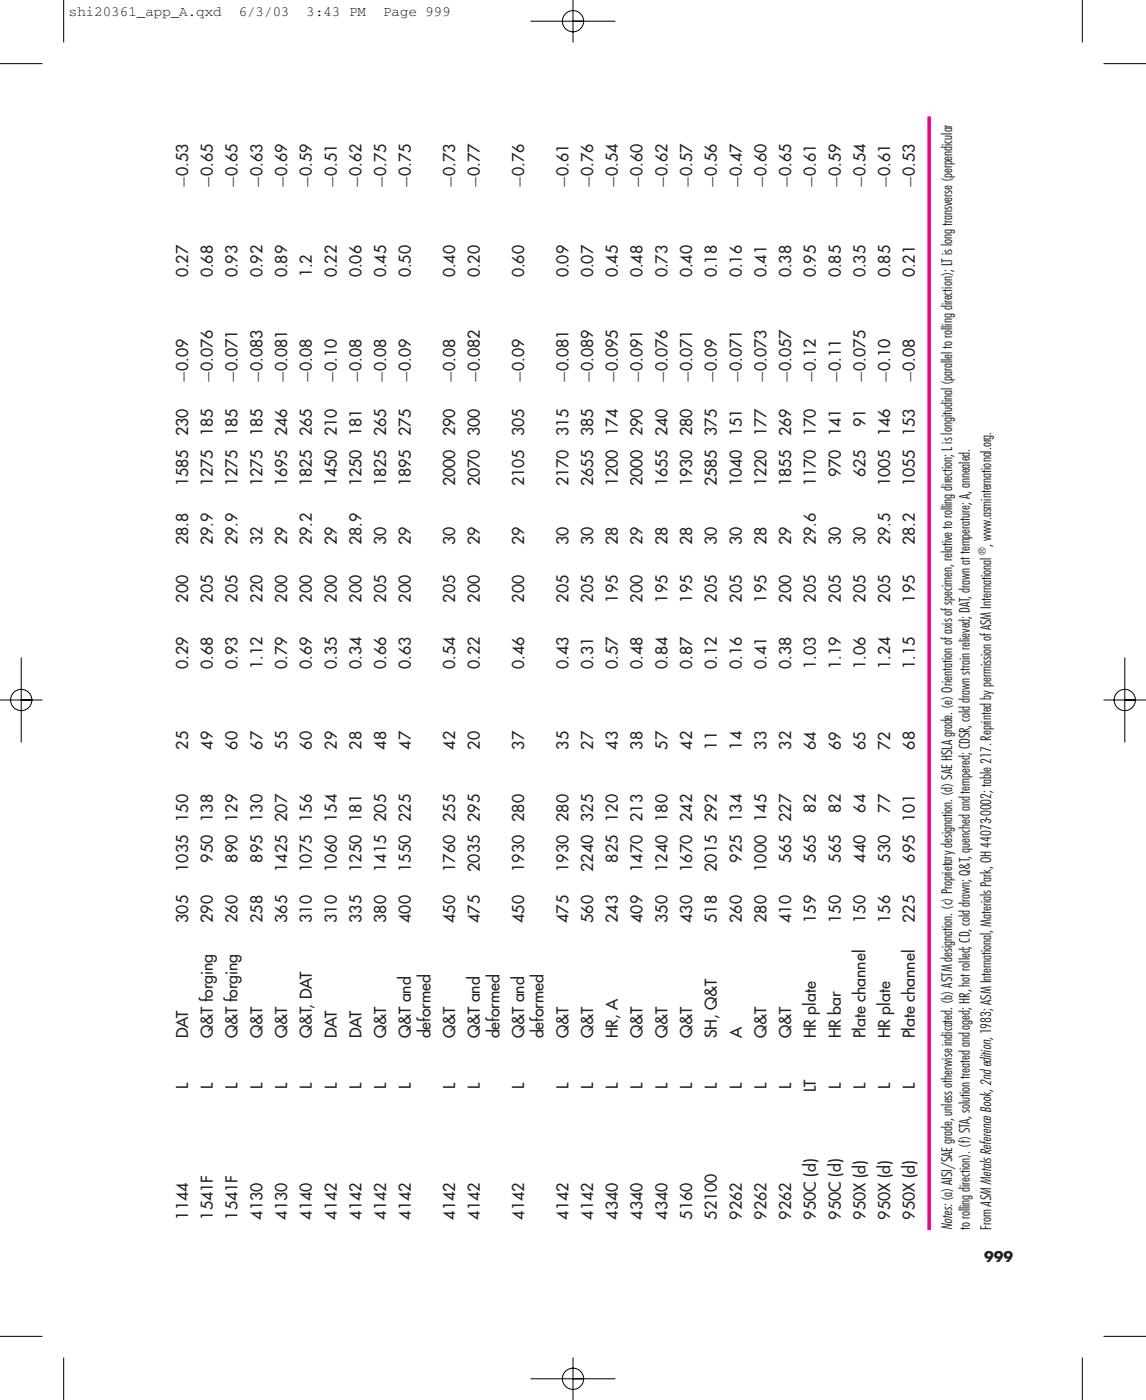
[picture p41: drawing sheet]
<svg xmlns="http://www.w3.org/2000/svg" width="229mm" height="279mm" viewBox="0 0 229 279" stroke-linecap="round" stroke-linejoin="round" font-family="sans-serif">
<defs><g id="words">
<g font-size="3.2" fill="#231f20">
<text x="37.5" y="37.6" transform="rotate(-90 37.5 37.6)">−0.53</text>
<text x="42.5" y="37.6" transform="rotate(-90 42.5 37.6)">−0.65</text>
<text x="47.4" y="37.6" transform="rotate(-90 47.4 37.6)">−0.65</text>
<text x="52.3" y="37.6" transform="rotate(-90 52.3 37.6)">−0.63</text>
<text x="57.3" y="37.6" transform="rotate(-90 57.3 37.6)">−0.69</text>
<text x="62.2" y="37.6" transform="rotate(-90 62.2 37.6)">−0.59</text>
<text x="67.2" y="37.6" transform="rotate(-90 67.2 37.6)">−0.51</text>
<text x="72.1" y="37.6" transform="rotate(-90 72.1 37.6)">−0.62</text>
<text x="77" y="37.6" transform="rotate(-90 77 37.6)">−0.75</text>
<text x="82" y="37.6" transform="rotate(-90 82 37.6)">−0.75</text>
<text x="90.8" y="37.6" transform="rotate(-90 90.8 37.6)">−0.73</text>
<text x="95.7" y="37.6" transform="rotate(-90 95.7 37.6)">−0.77</text>
<text x="104.6" y="37.6" transform="rotate(-90 104.6 37.6)">−0.76</text>
<text x="113.4" y="37.6" transform="rotate(-90 113.4 37.6)">−0.61</text>
<text x="118.3" y="37.6" transform="rotate(-90 118.3 37.6)">−0.76</text>
<text x="123.3" y="37.6" transform="rotate(-90 123.3 37.6)">−0.54</text>
<text x="128.2" y="37.6" transform="rotate(-90 128.2 37.6)">−0.60</text>
<text x="133.1" y="37.6" transform="rotate(-90 133.1 37.6)">−0.62</text>
<text x="138.1" y="37.6" transform="rotate(-90 138.1 37.6)">−0.57</text>
<text x="143" y="37.6" transform="rotate(-90 143 37.6)">−0.56</text>
<text x="148" y="37.6" transform="rotate(-90 148 37.6)">−0.47</text>
<text x="152.9" y="37.6" transform="rotate(-90 152.9 37.6)">−0.60</text>
<text x="157.8" y="37.6" transform="rotate(-90 157.8 37.6)">−0.65</text>
<text x="162.8" y="37.6" transform="rotate(-90 162.8 37.6)">−0.61</text>
<text x="167.7" y="37.6" transform="rotate(-90 167.7 37.6)">−0.59</text>
<text x="172.6" y="37.6" transform="rotate(-90 172.6 37.6)">−0.54</text>
<text x="177.6" y="37.6" transform="rotate(-90 177.6 37.6)">−0.61</text>
<text x="182.5" y="37.6" transform="rotate(-90 182.5 37.6)">−0.53</text>
<text x="37.5" y="55.4" transform="rotate(-90 37.5 55.4)">0.27</text>
<text x="42.5" y="55.4" transform="rotate(-90 42.5 55.4)">0.68</text>
<text x="47.4" y="55.4" transform="rotate(-90 47.4 55.4)">0.93</text>
<text x="52.3" y="55.4" transform="rotate(-90 52.3 55.4)">0.92</text>
<text x="57.3" y="55.4" transform="rotate(-90 57.3 55.4)">0.89</text>
<text x="62.2" y="55.4" transform="rotate(-90 62.2 55.4)">1.2</text>
<text x="67.2" y="55.4" transform="rotate(-90 67.2 55.4)">0.22</text>
<text x="72.1" y="55.4" transform="rotate(-90 72.1 55.4)">0.06</text>
<text x="77" y="55.4" transform="rotate(-90 77 55.4)">0.45</text>
<text x="82" y="55.4" transform="rotate(-90 82 55.4)">0.50</text>
<text x="90.8" y="55.4" transform="rotate(-90 90.8 55.4)">0.40</text>
<text x="95.7" y="55.4" transform="rotate(-90 95.7 55.4)">0.20</text>
<text x="104.6" y="55.4" transform="rotate(-90 104.6 55.4)">0.60</text>
<text x="113.4" y="55.4" transform="rotate(-90 113.4 55.4)">0.09</text>
<text x="118.3" y="55.4" transform="rotate(-90 118.3 55.4)">0.07</text>
<text x="123.3" y="55.4" transform="rotate(-90 123.3 55.4)">0.45</text>
<text x="128.2" y="55.4" transform="rotate(-90 128.2 55.4)">0.48</text>
<text x="133.1" y="55.4" transform="rotate(-90 133.1 55.4)">0.73</text>
<text x="138.1" y="55.4" transform="rotate(-90 138.1 55.4)">0.40</text>
<text x="143" y="55.4" transform="rotate(-90 143 55.4)">0.18</text>
<text x="148" y="55.4" transform="rotate(-90 148 55.4)">0.16</text>
<text x="152.9" y="55.4" transform="rotate(-90 152.9 55.4)">0.41</text>
<text x="157.8" y="55.4" transform="rotate(-90 157.8 55.4)">0.38</text>
<text x="162.8" y="55.4" transform="rotate(-90 162.8 55.4)">0.95</text>
<text x="167.7" y="55.4" transform="rotate(-90 167.7 55.4)">0.85</text>
<text x="172.6" y="55.4" transform="rotate(-90 172.6 55.4)">0.35</text>
<text x="177.6" y="55.4" transform="rotate(-90 177.6 55.4)">0.85</text>
<text x="182.5" y="55.4" transform="rotate(-90 182.5 55.4)">0.21</text>
<text x="37.5" y="76.5" transform="rotate(-90 37.5 76.5)">−0.09</text>
<text x="42.5" y="76.5" transform="rotate(-90 42.5 76.5)">−0.076</text>
<text x="47.4" y="76.5" transform="rotate(-90 47.4 76.5)">−0.071</text>
<text x="52.3" y="76.5" transform="rotate(-90 52.3 76.5)">−0.083</text>
<text x="57.3" y="76.5" transform="rotate(-90 57.3 76.5)">−0.081</text>
<text x="62.2" y="76.5" transform="rotate(-90 62.2 76.5)">−0.08</text>
<text x="67.2" y="76.5" transform="rotate(-90 67.2 76.5)">−0.10</text>
<text x="72.1" y="76.5" transform="rotate(-90 72.1 76.5)">−0.08</text>
<text x="77" y="76.5" transform="rotate(-90 77 76.5)">−0.08</text>
<text x="82" y="76.5" transform="rotate(-90 82 76.5)">−0.09</text>
<text x="90.8" y="76.5" transform="rotate(-90 90.8 76.5)">−0.08</text>
<text x="95.7" y="76.5" transform="rotate(-90 95.7 76.5)">−0.082</text>
<text x="104.6" y="76.5" transform="rotate(-90 104.6 76.5)">−0.09</text>
<text x="113.4" y="76.5" transform="rotate(-90 113.4 76.5)">−0.081</text>
<text x="118.3" y="76.5" transform="rotate(-90 118.3 76.5)">−0.089</text>
<text x="123.3" y="76.5" transform="rotate(-90 123.3 76.5)">−0.095</text>
<text x="128.2" y="76.5" transform="rotate(-90 128.2 76.5)">−0.091</text>
<text x="133.1" y="76.5" transform="rotate(-90 133.1 76.5)">−0.076</text>
<text x="138.1" y="76.5" transform="rotate(-90 138.1 76.5)">−0.071</text>
<text x="143" y="76.5" transform="rotate(-90 143 76.5)">−0.09</text>
<text x="148" y="76.5" transform="rotate(-90 148 76.5)">−0.071</text>
<text x="152.9" y="76.5" transform="rotate(-90 152.9 76.5)">−0.073</text>
<text x="157.8" y="76.5" transform="rotate(-90 157.8 76.5)">−0.057</text>
<text x="162.8" y="76.5" transform="rotate(-90 162.8 76.5)">−0.12</text>
<text x="167.7" y="76.5" transform="rotate(-90 167.7 76.5)">−0.11</text>
<text x="172.6" y="76.5" transform="rotate(-90 172.6 76.5)">−0.075</text>
<text x="177.6" y="76.5" transform="rotate(-90 177.6 76.5)">−0.10</text>
<text x="182.5" y="76.5" transform="rotate(-90 182.5 76.5)">−0.08</text>
<text x="37.5" y="87.1" transform="rotate(-90 37.5 87.1)">230</text>
<text x="42.5" y="87.1" transform="rotate(-90 42.5 87.1)">185</text>
<text x="47.4" y="87.1" transform="rotate(-90 47.4 87.1)">185</text>
<text x="52.3" y="87.1" transform="rotate(-90 52.3 87.1)">185</text>
<text x="57.3" y="87.1" transform="rotate(-90 57.3 87.1)">246</text>
<text x="62.2" y="87.1" transform="rotate(-90 62.2 87.1)">265</text>
<text x="67.2" y="87.1" transform="rotate(-90 67.2 87.1)">210</text>
<text x="72.1" y="87.1" transform="rotate(-90 72.1 87.1)">181</text>
<text x="77" y="87.1" transform="rotate(-90 77 87.1)">265</text>
<text x="82" y="87.1" transform="rotate(-90 82 87.1)">275</text>
<text x="90.8" y="87.1" transform="rotate(-90 90.8 87.1)">290</text>
<text x="95.7" y="87.1" transform="rotate(-90 95.7 87.1)">300</text>
<text x="104.6" y="87.1" transform="rotate(-90 104.6 87.1)">305</text>
<text x="113.4" y="87.1" transform="rotate(-90 113.4 87.1)">315</text>
<text x="118.3" y="87.1" transform="rotate(-90 118.3 87.1)">385</text>
<text x="123.3" y="87.1" transform="rotate(-90 123.3 87.1)">174</text>
<text x="128.2" y="87.1" transform="rotate(-90 128.2 87.1)">290</text>
<text x="133.1" y="87.1" transform="rotate(-90 133.1 87.1)">240</text>
<text x="138.1" y="87.1" transform="rotate(-90 138.1 87.1)">280</text>
<text x="143" y="87.1" transform="rotate(-90 143 87.1)">375</text>
<text x="148" y="87.1" transform="rotate(-90 148 87.1)">151</text>
<text x="152.9" y="87.1" transform="rotate(-90 152.9 87.1)">177</text>
<text x="157.8" y="87.1" transform="rotate(-90 157.8 87.1)">269</text>
<text x="162.8" y="87.1" transform="rotate(-90 162.8 87.1)">170</text>
<text x="167.7" y="87.1" transform="rotate(-90 167.7 87.1)">141</text>
<text x="172.6" y="85.2" transform="rotate(-90 172.6 85.2)">91</text>
<text x="177.6" y="87.1" transform="rotate(-90 177.6 87.1)">146</text>
<text x="182.5" y="87.1" transform="rotate(-90 182.5 87.1)">153</text>
<text x="167.7" y="95.2" transform="rotate(-90 167.7 95.2)">970</text>
<text x="172.6" y="95.2" transform="rotate(-90 172.6 95.2)">625</text>
<text x="37.5" y="97" transform="rotate(-90 37.5 97)">1585</text>
<text x="42.5" y="97" transform="rotate(-90 42.5 97)">1275</text>
<text x="47.4" y="97" transform="rotate(-90 47.4 97)">1275</text>
<text x="52.3" y="97" transform="rotate(-90 52.3 97)">1275</text>
<text x="57.3" y="97" transform="rotate(-90 57.3 97)">1695</text>
<text x="62.2" y="97" transform="rotate(-90 62.2 97)">1825</text>
<text x="67.2" y="97" transform="rotate(-90 67.2 97)">1450</text>
<text x="72.1" y="97" transform="rotate(-90 72.1 97)">1250</text>
<text x="77" y="97" transform="rotate(-90 77 97)">1825</text>
<text x="82" y="97" transform="rotate(-90 82 97)">1895</text>
<text x="90.8" y="97" transform="rotate(-90 90.8 97)">2000</text>
<text x="95.7" y="97" transform="rotate(-90 95.7 97)">2070</text>
<text x="104.6" y="97" transform="rotate(-90 104.6 97)">2105</text>
<text x="113.4" y="97" transform="rotate(-90 113.4 97)">2170</text>
<text x="118.3" y="97" transform="rotate(-90 118.3 97)">2655</text>
<text x="123.3" y="97" transform="rotate(-90 123.3 97)">1200</text>
<text x="128.2" y="97" transform="rotate(-90 128.2 97)">2000</text>
<text x="133.1" y="97" transform="rotate(-90 133.1 97)">1655</text>
<text x="138.1" y="97" transform="rotate(-90 138.1 97)">1930</text>
<text x="143" y="97.1" transform="rotate(-90 143 97.1)">2585</text>
<text x="148" y="97.1" transform="rotate(-90 148 97.1)">1040</text>
<text x="152.9" y="97.1" transform="rotate(-90 152.9 97.1)">1220</text>
<text x="157.8" y="97.1" transform="rotate(-90 157.8 97.1)">1855</text>
<text x="162.8" y="97.1" transform="rotate(-90 162.8 97.1)">1170</text>
<text x="177.6" y="97.1" transform="rotate(-90 177.6 97.1)">1005</text>
<text x="182.5" y="97.1" transform="rotate(-90 182.5 97.1)">1055</text>
<text x="37.5" y="108.8" transform="rotate(-90 37.5 108.8)">28.8</text>
<text x="42.5" y="108.8" transform="rotate(-90 42.5 108.8)">29.9</text>
<text x="47.4" y="108.8" transform="rotate(-90 47.4 108.8)">29.9</text>
<text x="52.3" y="108.8" transform="rotate(-90 52.3 108.8)">32</text>
<text x="57.3" y="108.8" transform="rotate(-90 57.3 108.8)">29</text>
<text x="62.2" y="108.8" transform="rotate(-90 62.2 108.8)">29.2</text>
<text x="67.2" y="108.8" transform="rotate(-90 67.2 108.8)">29</text>
<text x="72.1" y="108.8" transform="rotate(-90 72.1 108.8)">28.9</text>
<text x="77" y="108.8" transform="rotate(-90 77 108.8)">30</text>
<text x="82" y="108.8" transform="rotate(-90 82 108.8)">29</text>
<text x="90.8" y="108.8" transform="rotate(-90 90.8 108.8)">30</text>
<text x="95.7" y="108.8" transform="rotate(-90 95.7 108.8)">29</text>
<text x="104.6" y="108.8" transform="rotate(-90 104.6 108.8)">29</text>
<text x="113.4" y="108.8" transform="rotate(-90 113.4 108.8)">30</text>
<text x="118.3" y="108.8" transform="rotate(-90 118.3 108.8)">30</text>
<text x="123.3" y="108.8" transform="rotate(-90 123.3 108.8)">28</text>
<text x="128.2" y="108.8" transform="rotate(-90 128.2 108.8)">29</text>
<text x="133.1" y="108.8" transform="rotate(-90 133.1 108.8)">28</text>
<text x="138.1" y="108.8" transform="rotate(-90 138.1 108.8)">28</text>
<text x="143" y="108.8" transform="rotate(-90 143 108.8)">30</text>
<text x="148" y="108.8" transform="rotate(-90 148 108.8)">30</text>
<text x="152.9" y="108.8" transform="rotate(-90 152.9 108.8)">28</text>
<text x="157.8" y="108.8" transform="rotate(-90 157.8 108.8)">29</text>
<text x="162.8" y="108.8" transform="rotate(-90 162.8 108.8)">29.6</text>
<text x="167.7" y="108.8" transform="rotate(-90 167.7 108.8)">30</text>
<text x="172.6" y="108.8" transform="rotate(-90 172.6 108.8)">30</text>
<text x="177.6" y="108.8" transform="rotate(-90 177.6 108.8)">29.5</text>
<text x="182.5" y="108.8" transform="rotate(-90 182.5 108.8)">28.2</text>
<text x="37.5" y="120.3" transform="rotate(-90 37.5 120.3)">200</text>
<text x="42.5" y="120.3" transform="rotate(-90 42.5 120.3)">205</text>
<text x="47.4" y="120.3" transform="rotate(-90 47.4 120.3)">205</text>
<text x="52.3" y="120.3" transform="rotate(-90 52.3 120.3)">220</text>
<text x="57.3" y="120.3" transform="rotate(-90 57.3 120.3)">200</text>
<text x="62.2" y="120.3" transform="rotate(-90 62.2 120.3)">200</text>
<text x="67.2" y="120.3" transform="rotate(-90 67.2 120.3)">200</text>
<text x="72.1" y="120.3" transform="rotate(-90 72.1 120.3)">200</text>
<text x="77" y="120.3" transform="rotate(-90 77 120.3)">205</text>
<text x="82" y="120.3" transform="rotate(-90 82 120.3)">200</text>
<text x="90.8" y="120.3" transform="rotate(-90 90.8 120.3)">205</text>
<text x="95.7" y="120.3" transform="rotate(-90 95.7 120.3)">200</text>
<text x="104.6" y="120.3" transform="rotate(-90 104.6 120.3)">200</text>
<text x="113.4" y="120.3" transform="rotate(-90 113.4 120.3)">205</text>
<text x="118.3" y="120.3" transform="rotate(-90 118.3 120.3)">205</text>
<text x="123.3" y="120.3" transform="rotate(-90 123.3 120.3)">195</text>
<text x="128.2" y="120.3" transform="rotate(-90 128.2 120.3)">200</text>
<text x="133.1" y="120.3" transform="rotate(-90 133.1 120.3)">195</text>
<text x="138.1" y="120.3" transform="rotate(-90 138.1 120.3)">195</text>
<text x="143" y="120.3" transform="rotate(-90 143 120.3)">205</text>
<text x="148" y="120.3" transform="rotate(-90 148 120.3)">205</text>
<text x="152.9" y="120.3" transform="rotate(-90 152.9 120.3)">195</text>
<text x="157.8" y="120.3" transform="rotate(-90 157.8 120.3)">200</text>
<text x="162.8" y="120.3" transform="rotate(-90 162.8 120.3)">205</text>
<text x="167.7" y="120.3" transform="rotate(-90 167.7 120.3)">205</text>
<text x="172.6" y="120.3" transform="rotate(-90 172.6 120.3)">205</text>
<text x="177.6" y="120.3" transform="rotate(-90 177.6 120.3)">205</text>
<text x="182.5" y="120.3" transform="rotate(-90 182.5 120.3)">195</text>
<text x="37.5" y="133.5" transform="rotate(-90 37.5 133.5)">0.29</text>
<text x="42.5" y="133.5" transform="rotate(-90 42.5 133.5)">0.68</text>
<text x="47.4" y="133.5" transform="rotate(-90 47.4 133.5)">0.93</text>
<text x="52.3" y="133.5" transform="rotate(-90 52.3 133.5)">1.12</text>
<text x="57.3" y="133.5" transform="rotate(-90 57.3 133.5)">0.79</text>
<text x="62.2" y="133.5" transform="rotate(-90 62.2 133.5)">0.69</text>
<text x="67.2" y="133.5" transform="rotate(-90 67.2 133.5)">0.35</text>
<text x="72.1" y="133.5" transform="rotate(-90 72.1 133.5)">0.34</text>
<text x="77" y="133.5" transform="rotate(-90 77 133.5)">0.66</text>
<text x="82" y="133.5" transform="rotate(-90 82 133.5)">0.63</text>
<text x="90.8" y="133.5" transform="rotate(-90 90.8 133.5)">0.54</text>
<text x="95.7" y="133.5" transform="rotate(-90 95.7 133.5)">0.22</text>
<text x="104.6" y="133.5" transform="rotate(-90 104.6 133.5)">0.46</text>
<text x="113.4" y="133.5" transform="rotate(-90 113.4 133.5)">0.43</text>
<text x="118.3" y="133.5" transform="rotate(-90 118.3 133.5)">0.31</text>
<text x="123.3" y="133.5" transform="rotate(-90 123.3 133.5)">0.57</text>
<text x="128.2" y="133.5" transform="rotate(-90 128.2 133.5)">0.48</text>
<text x="133.1" y="133.5" transform="rotate(-90 133.1 133.5)">0.84</text>
<text x="138.1" y="133.5" transform="rotate(-90 138.1 133.5)">0.87</text>
<text x="143" y="133.5" transform="rotate(-90 143 133.5)">0.12</text>
<text x="148" y="133.5" transform="rotate(-90 148 133.5)">0.16</text>
<text x="152.9" y="133.5" transform="rotate(-90 152.9 133.5)">0.41</text>
<text x="157.8" y="133.5" transform="rotate(-90 157.8 133.5)">0.38</text>
<text x="162.8" y="133.5" transform="rotate(-90 162.8 133.5)">1.03</text>
<text x="167.7" y="133.5" transform="rotate(-90 167.7 133.5)">1.19</text>
<text x="172.6" y="133.5" transform="rotate(-90 172.6 133.5)">1.06</text>
<text x="177.6" y="133.5" transform="rotate(-90 177.6 133.5)">1.24</text>
<text x="182.5" y="133.5" transform="rotate(-90 182.5 133.5)">1.15</text>
<text x="37.5" y="149.6" transform="rotate(-90 37.5 149.6)">25</text>
<text x="42.5" y="149.6" transform="rotate(-90 42.5 149.6)">49</text>
<text x="47.4" y="149.6" transform="rotate(-90 47.4 149.6)">60</text>
<text x="52.3" y="149.6" transform="rotate(-90 52.3 149.6)">67</text>
<text x="57.3" y="149.6" transform="rotate(-90 57.3 149.6)">55</text>
<text x="62.2" y="149.6" transform="rotate(-90 62.2 149.6)">60</text>
<text x="67.2" y="149.6" transform="rotate(-90 67.2 149.6)">29</text>
<text x="72.1" y="149.6" transform="rotate(-90 72.1 149.6)">28</text>
<text x="77" y="149.6" transform="rotate(-90 77 149.6)">48</text>
<text x="82" y="149.6" transform="rotate(-90 82 149.6)">47</text>
<text x="90.8" y="149.6" transform="rotate(-90 90.8 149.6)">42</text>
<text x="95.7" y="149.6" transform="rotate(-90 95.7 149.6)">20</text>
<text x="104.6" y="149.6" transform="rotate(-90 104.6 149.6)">37</text>
<text x="113.4" y="149.6" transform="rotate(-90 113.4 149.6)">35</text>
<text x="118.3" y="149.6" transform="rotate(-90 118.3 149.6)">27</text>
<text x="123.3" y="149.6" transform="rotate(-90 123.3 149.6)">43</text>
<text x="128.2" y="149.6" transform="rotate(-90 128.2 149.6)">38</text>
<text x="133.1" y="149.6" transform="rotate(-90 133.1 149.6)">57</text>
<text x="138.1" y="149.6" transform="rotate(-90 138.1 149.6)">42</text>
<text x="143" y="149.6" transform="rotate(-90 143 149.6)">11</text>
<text x="148" y="149.6" transform="rotate(-90 148 149.6)">14</text>
<text x="152.9" y="149.6" transform="rotate(-90 152.9 149.6)">33</text>
<text x="157.8" y="149.6" transform="rotate(-90 157.8 149.6)">32</text>
<text x="162.8" y="149.6" transform="rotate(-90 162.8 149.6)">64</text>
<text x="167.7" y="149.6" transform="rotate(-90 167.7 149.6)">69</text>
<text x="172.6" y="149.6" transform="rotate(-90 172.6 149.6)">65</text>
<text x="177.6" y="149.6" transform="rotate(-90 177.6 149.6)">72</text>
<text x="182.5" y="149.6" transform="rotate(-90 182.5 149.6)">68</text>
<text x="37.5" y="164" transform="rotate(-90 37.5 164)">150</text>
<text x="42.5" y="164" transform="rotate(-90 42.5 164)">138</text>
<text x="47.4" y="164" transform="rotate(-90 47.4 164)">129</text>
<text x="52.3" y="164" transform="rotate(-90 52.3 164)">130</text>
<text x="57.3" y="164" transform="rotate(-90 57.3 164)">207</text>
<text x="62.2" y="164" transform="rotate(-90 62.2 164)">156</text>
<text x="67.2" y="164" transform="rotate(-90 67.2 164)">154</text>
<text x="72.1" y="164" transform="rotate(-90 72.1 164)">181</text>
<text x="77" y="164" transform="rotate(-90 77 164)">205</text>
<text x="82" y="164" transform="rotate(-90 82 164)">225</text>
<text x="90.8" y="164" transform="rotate(-90 90.8 164)">255</text>
<text x="95.7" y="164" transform="rotate(-90 95.7 164)">295</text>
<text x="104.6" y="164" transform="rotate(-90 104.6 164)">280</text>
<text x="113.4" y="164" transform="rotate(-90 113.4 164)">280</text>
<text x="118.3" y="164" transform="rotate(-90 118.3 164)">325</text>
<text x="123.3" y="164" transform="rotate(-90 123.3 164)">120</text>
<text x="128.2" y="164" transform="rotate(-90 128.2 164)">213</text>
<text x="133.1" y="164" transform="rotate(-90 133.1 164)">180</text>
<text x="138.1" y="164" transform="rotate(-90 138.1 164)">242</text>
<text x="143" y="164" transform="rotate(-90 143 164)">292</text>
<text x="148" y="164" transform="rotate(-90 148 164)">134</text>
<text x="152.9" y="164" transform="rotate(-90 152.9 164)">145</text>
<text x="157.8" y="164" transform="rotate(-90 157.8 164)">227</text>
<text x="162.8" y="162.2" transform="rotate(-90 162.8 162.2)">82</text>
<text x="167.7" y="162.2" transform="rotate(-90 167.7 162.2)">82</text>
<text x="172.6" y="162.2" transform="rotate(-90 172.6 162.2)">64</text>
<text x="177.6" y="162.2" transform="rotate(-90 177.6 162.2)">77</text>
<text x="182.5" y="164" transform="rotate(-90 182.5 164)">101</text>
<text x="37.5" y="174" transform="rotate(-90 37.5 174)">1035</text>
<text x="42.5" y="172.1" transform="rotate(-90 42.5 172.1)">950</text>
<text x="47.4" y="172.1" transform="rotate(-90 47.4 172.1)">890</text>
<text x="52.3" y="172.1" transform="rotate(-90 52.3 172.1)">895</text>
<text x="57.3" y="174" transform="rotate(-90 57.3 174)">1425</text>
<text x="62.2" y="174" transform="rotate(-90 62.2 174)">1075</text>
<text x="67.2" y="174" transform="rotate(-90 67.2 174)">1060</text>
<text x="72.1" y="174" transform="rotate(-90 72.1 174)">1250</text>
<text x="77" y="174" transform="rotate(-90 77 174)">1415</text>
<text x="82" y="174" transform="rotate(-90 82 174)">1550</text>
<text x="90.8" y="174" transform="rotate(-90 90.8 174)">1760</text>
<text x="95.7" y="174" transform="rotate(-90 95.7 174)">2035</text>
<text x="104.6" y="174" transform="rotate(-90 104.6 174)">1930</text>
<text x="113.4" y="174" transform="rotate(-90 113.4 174)">1930</text>
<text x="118.3" y="174" transform="rotate(-90 118.3 174)">2240</text>
<text x="123.3" y="172.1" transform="rotate(-90 123.3 172.1)">825</text>
<text x="128.2" y="174" transform="rotate(-90 128.2 174)">1470</text>
<text x="133.1" y="174" transform="rotate(-90 133.1 174)">1240</text>
<text x="138.1" y="174" transform="rotate(-90 138.1 174)">1670</text>
<text x="143" y="174" transform="rotate(-90 143 174)">2015</text>
<text x="148" y="172.2" transform="rotate(-90 148 172.2)">925</text>
<text x="152.9" y="174" transform="rotate(-90 152.9 174)">1000</text>
<text x="157.8" y="172.2" transform="rotate(-90 157.8 172.2)">565</text>
<text x="162.8" y="172.2" transform="rotate(-90 162.8 172.2)">565</text>
<text x="167.7" y="172.2" transform="rotate(-90 167.7 172.2)">565</text>
<text x="172.6" y="172.2" transform="rotate(-90 172.6 172.2)">440</text>
<text x="177.6" y="172.2" transform="rotate(-90 177.6 172.2)">530</text>
<text x="182.5" y="172.1" transform="rotate(-90 182.5 172.1)">695</text>
<text x="37.5" y="184.2" transform="rotate(-90 37.5 184.2)">305</text>
<text x="42.5" y="184.2" transform="rotate(-90 42.5 184.2)">290</text>
<text x="47.4" y="184.2" transform="rotate(-90 47.4 184.2)">260</text>
<text x="52.3" y="184.2" transform="rotate(-90 52.3 184.2)">258</text>
<text x="57.3" y="184.2" transform="rotate(-90 57.3 184.2)">365</text>
<text x="62.2" y="184.2" transform="rotate(-90 62.2 184.2)">310</text>
<text x="67.2" y="184.2" transform="rotate(-90 67.2 184.2)">310</text>
<text x="72.1" y="184.2" transform="rotate(-90 72.1 184.2)">335</text>
<text x="77" y="184.2" transform="rotate(-90 77 184.2)">380</text>
<text x="82" y="184.2" transform="rotate(-90 82 184.2)">400</text>
<text x="90.8" y="184.2" transform="rotate(-90 90.8 184.2)">450</text>
<text x="95.7" y="184.2" transform="rotate(-90 95.7 184.2)">475</text>
<text x="104.6" y="184.2" transform="rotate(-90 104.6 184.2)">450</text>
<text x="113.4" y="184.2" transform="rotate(-90 113.4 184.2)">475</text>
<text x="118.3" y="184.2" transform="rotate(-90 118.3 184.2)">560</text>
<text x="123.3" y="184.2" transform="rotate(-90 123.3 184.2)">243</text>
<text x="128.2" y="184.2" transform="rotate(-90 128.2 184.2)">409</text>
<text x="133.1" y="184.2" transform="rotate(-90 133.1 184.2)">350</text>
<text x="138.1" y="184.2" transform="rotate(-90 138.1 184.2)">430</text>
<text x="143" y="184.2" transform="rotate(-90 143 184.2)">518</text>
<text x="148" y="184.2" transform="rotate(-90 148 184.2)">260</text>
<text x="152.9" y="184.2" transform="rotate(-90 152.9 184.2)">280</text>
<text x="157.8" y="184.2" transform="rotate(-90 157.8 184.2)">410</text>
<text x="162.8" y="184.2" transform="rotate(-90 162.8 184.2)">159</text>
<text x="167.7" y="184.2" transform="rotate(-90 167.7 184.2)">150</text>
<text x="172.6" y="184.2" transform="rotate(-90 172.6 184.2)">150</text>
<text x="177.6" y="184.2" transform="rotate(-90 177.6 184.2)">156</text>
<text x="182.5" y="184.2" transform="rotate(-90 182.5 184.2)">225</text>
<text x="37.5" y="207.2" transform="rotate(-90 37.5 207.2)">DAT</text>
<text x="42.5" y="207.2" transform="rotate(-90 42.5 207.2)">Q&amp;T forging</text>
<text x="47.4" y="207.2" transform="rotate(-90 47.4 207.2)">Q&amp;T forging</text>
<text x="52.3" y="207.2" transform="rotate(-90 52.3 207.2)">Q&amp;T</text>
<text x="57.3" y="207.2" transform="rotate(-90 57.3 207.2)">Q&amp;T</text>
<text x="62.2" y="207.2" transform="rotate(-90 62.2 207.2)">Q&amp;T, DAT</text>
<text x="67.2" y="207.2" transform="rotate(-90 67.2 207.2)">DAT</text>
<text x="72.1" y="207.2" transform="rotate(-90 72.1 207.2)">DAT</text>
<text x="77" y="207.2" transform="rotate(-90 77 207.2)">Q&amp;T</text>
<text x="82" y="207.2" transform="rotate(-90 82 207.2)">Q&amp;T and</text>
<text x="85.9" y="207.2" transform="rotate(-90 85.9 207.2)">deformed</text>
<text x="90.8" y="207.2" transform="rotate(-90 90.8 207.2)">Q&amp;T</text>
<text x="95.7" y="207.2" transform="rotate(-90 95.7 207.2)">Q&amp;T and</text>
<text x="99.6" y="207.2" transform="rotate(-90 99.6 207.2)">deformed</text>
<text x="104.6" y="207.2" transform="rotate(-90 104.6 207.2)">Q&amp;T and</text>
<text x="108.4" y="207.2" transform="rotate(-90 108.4 207.2)">deformed</text>
<text x="113.4" y="207.2" transform="rotate(-90 113.4 207.2)">Q&amp;T</text>
<text x="118.3" y="207.2" transform="rotate(-90 118.3 207.2)">Q&amp;T</text>
<text x="123.3" y="207.2" transform="rotate(-90 123.3 207.2)">HR, A</text>
<text x="128.2" y="207.2" transform="rotate(-90 128.2 207.2)">Q&amp;T</text>
<text x="133.1" y="207.2" transform="rotate(-90 133.1 207.2)">Q&amp;T</text>
<text x="138.1" y="207.2" transform="rotate(-90 138.1 207.2)">Q&amp;T</text>
<text x="143" y="207.2" transform="rotate(-90 143 207.2)">SH, Q&amp;T</text>
<text x="148" y="207.2" transform="rotate(-90 148 207.2)">A</text>
<text x="152.9" y="207.2" transform="rotate(-90 152.9 207.2)">Q&amp;T</text>
<text x="157.8" y="207.2" transform="rotate(-90 157.8 207.2)">Q&amp;T</text>
<text x="162.8" y="207.2" transform="rotate(-90 162.8 207.2)">HR plate</text>
<text x="167.7" y="207.2" transform="rotate(-90 167.7 207.2)">HR bar</text>
<text x="172.6" y="207.3" transform="rotate(-90 172.6 207.3)">Plate channel</text>
<text x="177.6" y="207.3" transform="rotate(-90 177.6 207.3)">HR plate</text>
<text x="182.5" y="207.2" transform="rotate(-90 182.5 207.2)">Plate channel</text>
<text x="37.5" y="217.3" transform="rotate(-90 37.5 217.3)">L</text>
<text x="42.5" y="217.3" transform="rotate(-90 42.5 217.3)">L</text>
<text x="47.4" y="217.3" transform="rotate(-90 47.4 217.3)">L</text>
<text x="52.3" y="217.3" transform="rotate(-90 52.3 217.3)">L</text>
<text x="57.3" y="217.3" transform="rotate(-90 57.3 217.3)">L</text>
<text x="62.2" y="217.3" transform="rotate(-90 62.2 217.3)">L</text>
<text x="67.2" y="217.3" transform="rotate(-90 67.2 217.3)">L</text>
<text x="72.1" y="217.3" transform="rotate(-90 72.1 217.3)">L</text>
<text x="77" y="217.3" transform="rotate(-90 77 217.3)">L</text>
<text x="82" y="217.3" transform="rotate(-90 82 217.3)">L</text>
<text x="90.8" y="217.3" transform="rotate(-90 90.8 217.3)">L</text>
<text x="95.7" y="217.3" transform="rotate(-90 95.7 217.3)">L</text>
<text x="104.6" y="217.3" transform="rotate(-90 104.6 217.3)">L</text>
<text x="113.4" y="217.3" transform="rotate(-90 113.4 217.3)">L</text>
<text x="118.3" y="217.3" transform="rotate(-90 118.3 217.3)">L</text>
<text x="123.3" y="217.3" transform="rotate(-90 123.3 217.3)">L</text>
<text x="128.2" y="217.3" transform="rotate(-90 128.2 217.3)">L</text>
<text x="133.1" y="217.3" transform="rotate(-90 133.1 217.3)">L</text>
<text x="138.1" y="217.3" transform="rotate(-90 138.1 217.3)">L</text>
<text x="143" y="217.3" transform="rotate(-90 143 217.3)">L</text>
<text x="148" y="217.3" transform="rotate(-90 148 217.3)">L</text>
<text x="152.9" y="217.3" transform="rotate(-90 152.9 217.3)">L</text>
<text x="157.8" y="217.3" transform="rotate(-90 157.8 217.3)">L</text>
<text x="162.8" y="218" transform="rotate(-90 162.8 218)">LT</text>
<text x="167.7" y="217.3" transform="rotate(-90 167.7 217.3)">L</text>
<text x="172.6" y="217.3" transform="rotate(-90 172.6 217.3)">L</text>
<text x="177.6" y="217.3" transform="rotate(-90 177.6 217.3)">L</text>
<text x="182.5" y="217.3" transform="rotate(-90 182.5 217.3)">L</text>
<text x="37.5" y="243.4" transform="rotate(-90 37.5 243.4)">1144</text>
<text x="42.5" y="243.4" transform="rotate(-90 42.5 243.4)">1541F</text>
<text x="47.4" y="243.4" transform="rotate(-90 47.4 243.4)">1541F</text>
<text x="52.3" y="243.4" transform="rotate(-90 52.3 243.4)">4130</text>
<text x="57.3" y="243.4" transform="rotate(-90 57.3 243.4)">4130</text>
<text x="62.2" y="243.4" transform="rotate(-90 62.2 243.4)">4140</text>
<text x="67.2" y="243.4" transform="rotate(-90 67.2 243.4)">4142</text>
<text x="72.1" y="243.4" transform="rotate(-90 72.1 243.4)">4142</text>
<text x="77" y="243.4" transform="rotate(-90 77 243.4)">4142</text>
<text x="82" y="243.4" transform="rotate(-90 82 243.4)">4142</text>
<text x="90.8" y="243.4" transform="rotate(-90 90.8 243.4)">4142</text>
<text x="95.7" y="243.4" transform="rotate(-90 95.7 243.4)">4142</text>
<text x="104.6" y="243.4" transform="rotate(-90 104.6 243.4)">4142</text>
<text x="113.4" y="243.4" transform="rotate(-90 113.4 243.4)">4142</text>
<text x="118.3" y="243.4" transform="rotate(-90 118.3 243.4)">4142</text>
<text x="123.3" y="243.4" transform="rotate(-90 123.3 243.4)">4340</text>
<text x="128.2" y="243.4" transform="rotate(-90 128.2 243.4)">4340</text>
<text x="133.1" y="243.4" transform="rotate(-90 133.1 243.4)">4340</text>
<text x="138.1" y="243.4" transform="rotate(-90 138.1 243.4)">5160</text>
<text x="143" y="243.4" transform="rotate(-90 143 243.4)">52100</text>
<text x="148" y="243.4" transform="rotate(-90 148 243.4)">9262</text>
<text x="152.9" y="243.4" transform="rotate(-90 152.9 243.4)">9262</text>
<text x="157.8" y="243.4" transform="rotate(-90 157.8 243.4)">9262</text>
<text x="162.8" y="243.4" transform="rotate(-90 162.8 243.4)">950C (d)</text>
<text x="167.7" y="243.4" transform="rotate(-90 167.7 243.4)">950C (d)</text>
<text x="172.6" y="243.4" transform="rotate(-90 172.6 243.4)">950X (d)</text>
<text x="177.6" y="243.4" transform="rotate(-90 177.6 243.4)">950X (d)</text>
<text x="182.5" y="243.4" transform="rotate(-90 182.5 243.4)">950X (d)</text>
</g>
<g font-size="2.8">
<text x="13.8" y="3.2">shi20361_app_A.qxd</text>
<text x="47.6" y="3.2">6/3/03</text>
<text x="61.2" y="3.2">3:43 PM</text>
<text x="76.4" y="3.2">Page 999</text>
</g>
<g font-size="2.8" fill="#231f20">
<text x="197.7" y="109.2" transform="rotate(-90 197.7 109.2)">, www.asminternational.org.</text>
<text x="189.9" y="245.5" transform="rotate(-90 189.9 245.5)">Notes: (a) AISI/SAE grade, unless otherwise indicated. (b) ASTM designation. (c) Proprietary designation. (d) SAE HSLA grade. (e) Orientation of axis of specimen, relative to rolling direction; L is longitudinal (parallel to rolling direction); LT is long transverse (perpendicular</text>
<text x="193.5" y="245.5" transform="rotate(-90 193.5 245.5)">to rolling direction). (f) STA, solution treated and aged; HR, hot rolled; CD, cold drawn; Q&amp;T, quenched and tempered; CDSR, cold drawn strain relieved; DAT, drawn at temperature; A, annealed.</text>
<text x="197.7" y="245.5" transform="rotate(-90 197.7 245.5)">From ASM Metals Reference Book, 2nd edition, 1983; ASM International, Materials Park, OH 44073-0002; table 217. Reprinted by permission of ASM International</text>
<text x="196.3" y="251.9">999</text>
</g>
<text font-size="2" fill="#231f20" x="196.6" y="110.8" transform="rotate(-90 196.6 110.8)">®</text>
</g></defs>
<path d="M185.3 23.2v222.3" fill="none" stroke="#ed028c" stroke-width=".71" stroke-linecap="butt"/>
<path d="M13.1 0h77.6v3.9h-77.6z" fill="#fff"/>
<g fill="none" stroke="#fff" stroke-width=".2">
<path d="M0 12.7h8.5M12.7 0v8.5M105.8 4.2h17M114.3 4.2h2.1a2.12 2.12 0 0 1-3 2 2.12 2.12 0 0 1-.5-3.6 2.12 2.12 0 0 1 3.4 1.1l.1 .5M114.3 0v8.5M215.9 0v8.5M220.1 12.7h8.5M0 139.7h8.5M4.2 139.7h2.1a2.12 2.12 0 0 1-3 1.9 2.12 2.12 0 0 1-.4-3.5 2.12 2.12 0 0 1 3.4 1v.6M4.2 131.2v17M220.1 139.7h8.5M224.4 139.7h2.1a2.12 2.12 0 0 1-3 1.9 2.12 2.12 0 0 1-.5-3.5 2.12 2.12 0 0 1 3.4 1l.1 .6"/>
<path d="M224.4 131.2v17M0 266.7h8.5M12.7 270.9v8.5M105.8 275.2h17M114.3 275.2h2.1a2.12 2.12 0 0 1-3 1.9 2.12 2.12 0 0 1-.5-3.6 2.12 2.12 0 0 1 3.4 1.1l.1 .6M114.3 270.9v8.5M215.9 270.9v8.5M220.1 266.7h8.5"/>
</g>
<g fill="none" stroke="#000" stroke-width=".2">
<path d="M0 12.7h8.5M12.7 0v8.5M105.8 4.2h17M114.3 4.2h2.1a2.12 2.12 0 0 1-3 2 2.12 2.12 0 0 1-.5-3.6 2.12 2.12 0 0 1 3.4 1.1l.1 .5M114.3 0v8.5M215.9 0v8.5M220.1 12.7h8.5M0 139.7h8.5M4.2 139.7h2.1a2.12 2.12 0 0 1-3 1.9 2.12 2.12 0 0 1-.4-3.5 2.12 2.12 0 0 1 3.4 1v.6M4.2 131.2v17M220.1 139.7h8.5M224.4 139.7h2.1a2.12 2.12 0 0 1-3 1.9 2.12 2.12 0 0 1-.5-3.5 2.12 2.12 0 0 1 3.4 1l.1 .6"/>
<path d="M224.4 131.2v17M0 266.7h8.5M12.7 270.9v8.5M105.8 275.2h17M114.3 275.2h2.1a2.12 2.12 0 0 1-3 1.9 2.12 2.12 0 0 1-.5-3.6 2.12 2.12 0 0 1 3.4 1.1l.1 .6M114.3 270.9v8.5M215.9 270.9v8.5M220.1 266.7h8.5"/>
</g>
<use href="#words"/>
</svg>
